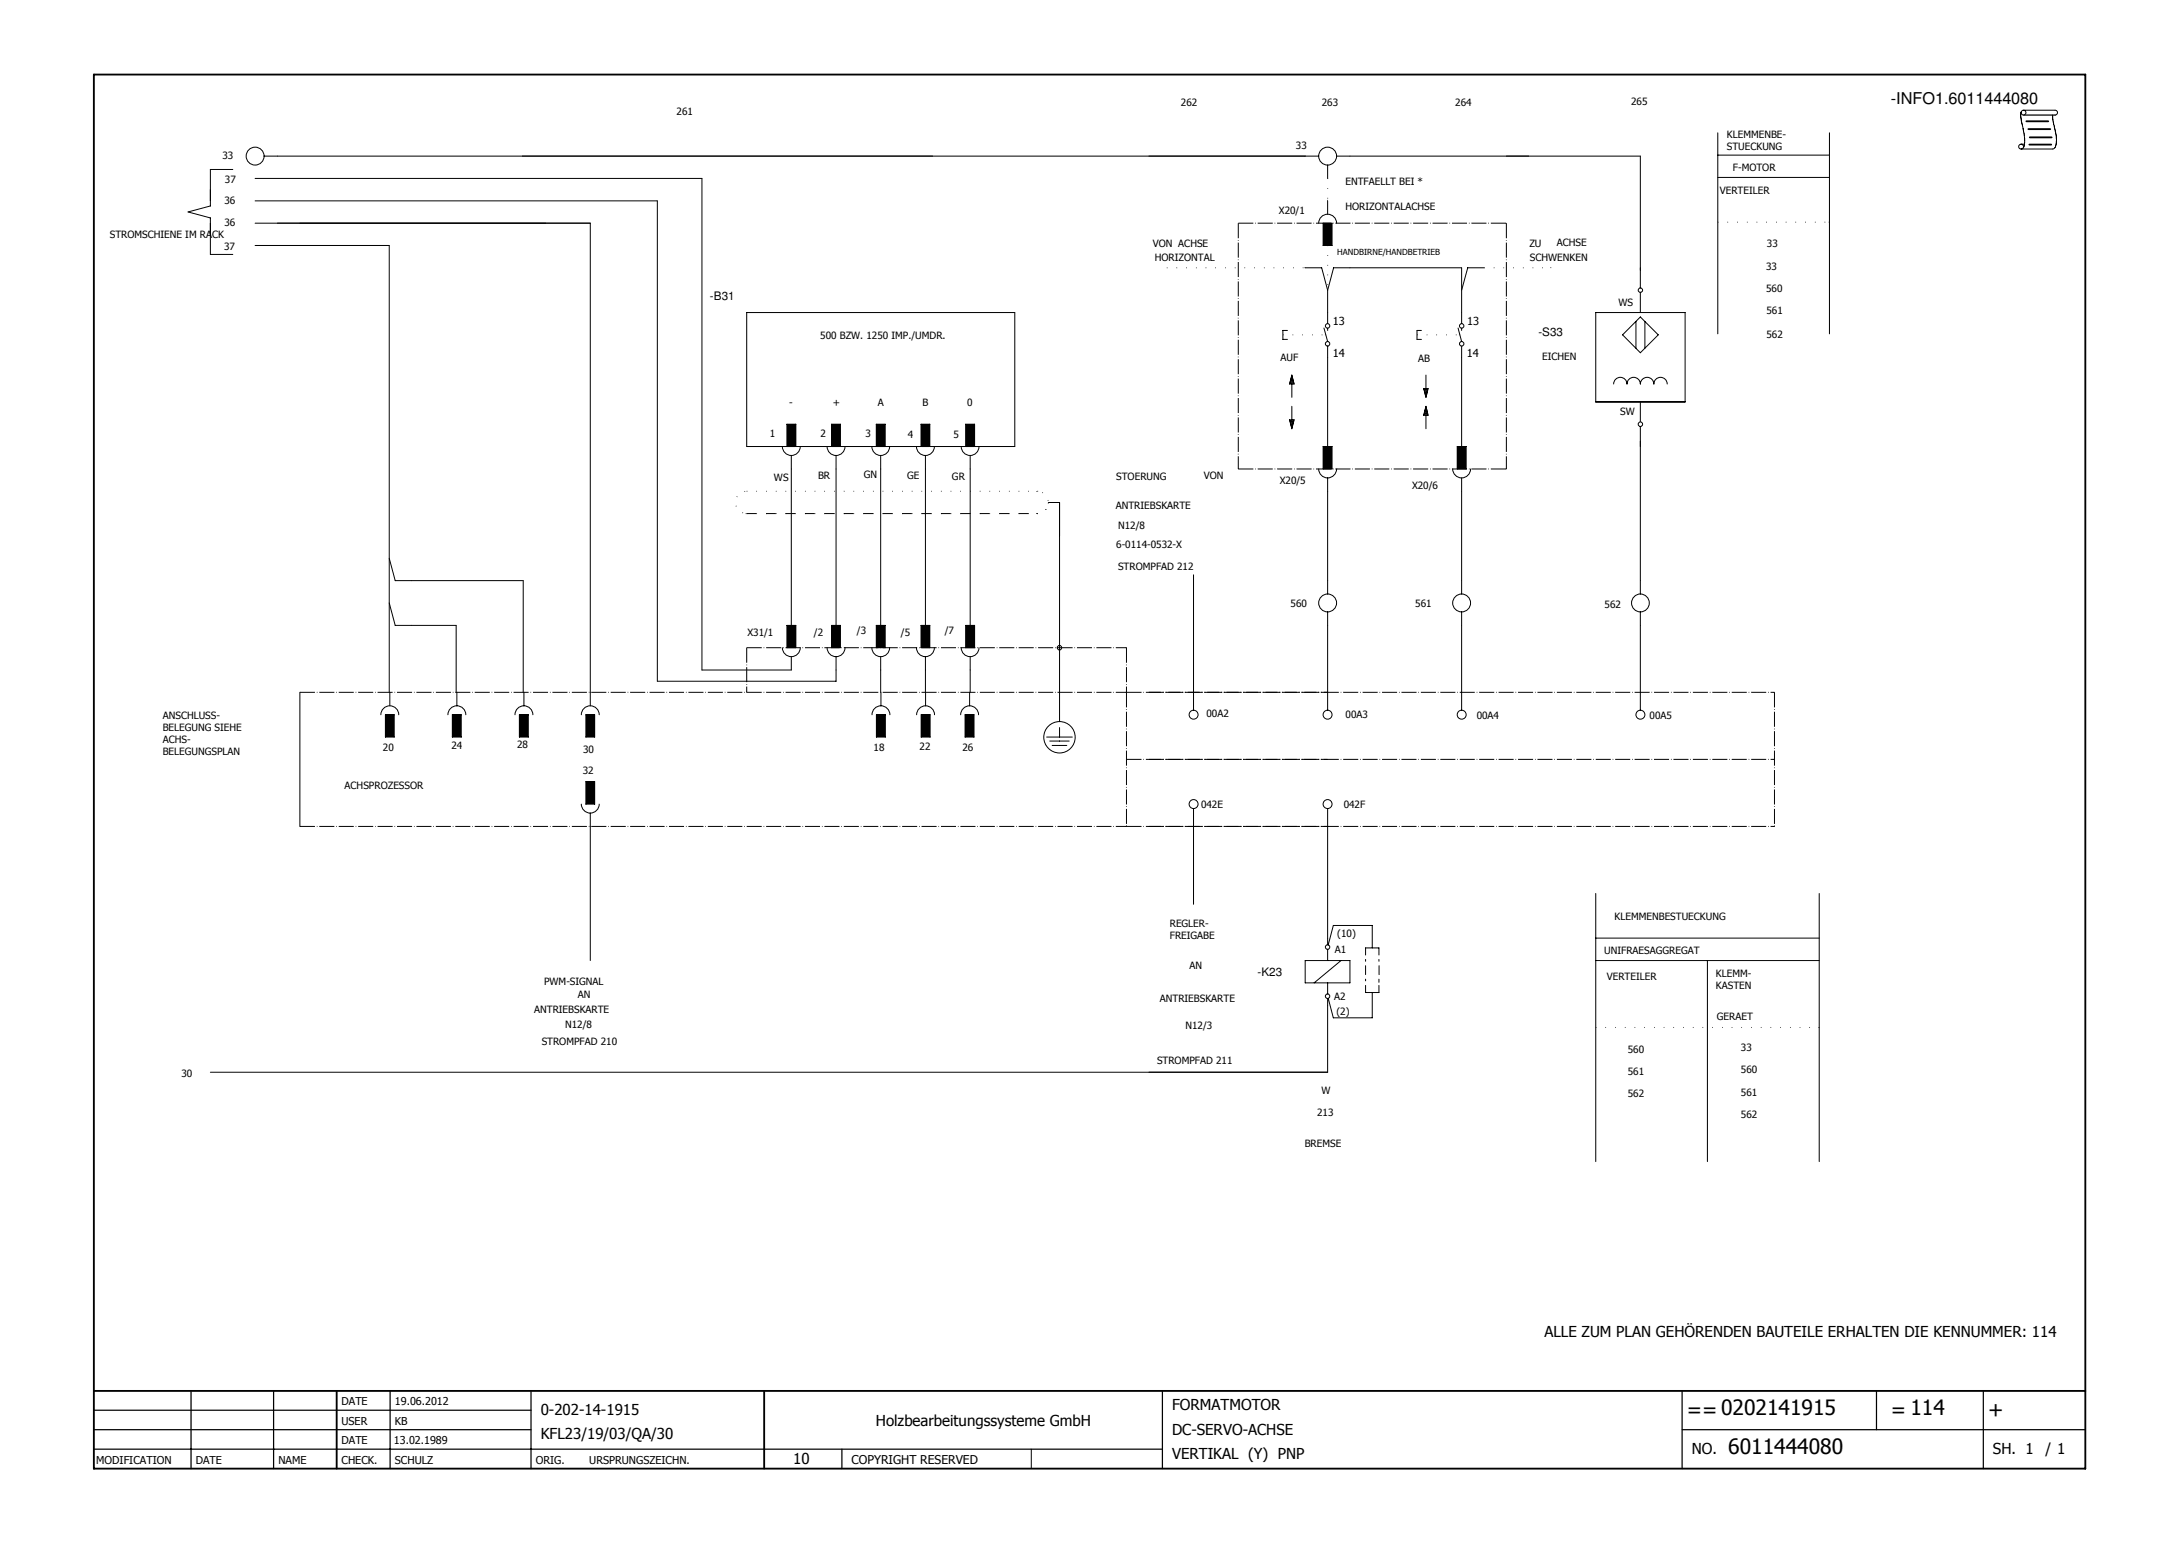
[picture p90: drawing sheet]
<svg xmlns="http://www.w3.org/2000/svg" width="297mm" height="211mm" viewBox="0 0 297 211" stroke-linecap="round" stroke-linejoin="round" font-family="sans-serif">
<defs><g id="words">
<g font-size="2.9">
<text x="230" y="193.2">==0202141915</text>
<text x="257.8" y="193.2">= 114</text>
<text x="271" y="193.2">+</text>
<text x="235.6" y="198.2">6011444080</text>
</g>
<text font-size="2.2" x="257.8" y="14.2">-INFO1.6011444080</text>
<g font-size="2.1">
<text x="210.5" y="182.3">ALLE ZUM PLAN GEHÖRENDEN BAUTEILE ERHALTEN DIE KENNUMMER: 114</text>
<text x="73.7" y="192.9">0-202-14-1915</text>
<text x="73.7" y="196.2">KFL23/19/03/QA/30</text>
<text x="119.4" y="194.4">Holzbearbeitungssysteme GmbH</text>
<text x="159.8" y="192.2">FORMATMOTOR</text>
<text x="159.8" y="195.5">DC-SERVO-ACHSE</text>
<text x="108.1" y="199.5">10</text>
<text x="159.8" y="198.9">VERTIKAL (Y) PNP</text>
<text x="230.6" y="198.2">NO.</text>
<text x="271.7" y="198.2">SH. 1</text>
<text x="278.8" y="198.2">/ 1</text>
</g>
<text font-size="1.7" x="116.1" y="199.5">COPYRIGHT RESERVED</text>
<g font-size="1.6">
<text x="96.8" y="40.8">-B31</text>
<text x="209.7" y="45.8">-S33</text>
<text x="171.4" y="133">-K23</text>
</g>
<g font-size="1.5">
<text x="181.7" y="44.3">13</text>
<text x="200" y="44.3">13</text>
<text x="181.7" y="48.7">14</text>
<text x="200" y="48.7">14</text>
<text x="46.6" y="191.6">DATE</text>
<text x="53.8" y="191.6">19.06.2012</text>
<text x="46.6" y="194.2">USER</text>
<text x="46.6" y="196.9">DATE</text>
<text x="53.7" y="196.9">13.02.1989</text>
<text x="53.8" y="194.2">KB</text>
<text x="13.1" y="199.5">MODIFICATION</text>
<text x="26.7" y="199.5">DATE</text>
<text x="38" y="199.5">NAME</text>
<text x="46.6" y="199.5">CHECK.</text>
<text x="53.8" y="199.5">SCHULZ</text>
<text x="73" y="199.5">ORIG.</text>
<text x="80.3" y="199.5">URSPRUNGSZEICHN.</text>
</g>
<g font-size="1.4">
<text x="92.2" y="15.7">261</text>
<text x="161" y="14.5">262</text>
<text x="180.2" y="14.5">263</text>
<text x="198.4" y="14.4">264</text>
<text x="222.4" y="14.3">265</text>
<text x="30.3" y="21.6">33</text>
<text x="176.7" y="20.3">33</text>
<text x="235.4" y="18.8">KLEMMENBE-</text>
<text x="235.4" y="20.4">STUECKUNG</text>
<text x="236.2" y="23.3">F-MOTOR</text>
<text x="30.6" y="27.8">36</text>
<text x="30.7" y="24.9">37</text>
<text x="174.3" y="29.2">X20/1</text>
<text x="183.4" y="28.7">HORIZONTALACHSE</text>
<text x="183.4" y="25.2">ENTFAELLT BEI *</text>
<text x="234.4" y="26.4">VERTEILER</text>
<text x="15" y="32.5">STROMSCHIENE IM RACK</text>
<text x="30.6" y="34.1">37</text>
<text x="30.6" y="30.9">36</text>
<text x="157.2" y="33.6">VON ACHSE</text>
<text x="157.4" y="35.6">HORIZONTAL</text>
<text x="208.5" y="33.6">ZU</text>
<text x="208.6" y="35.6">SCHWENKEN</text>
<text x="212.2" y="33.5">ACHSE</text>
<text x="240.9" y="33.6">33</text>
<text x="220.6" y="41.8">WS</text>
<text x="240.8" y="36.8">33</text>
<text x="240.8" y="39.8">560</text>
<text x="111.8" y="46.2">500 BZW. 1250 IMP./UMDR.</text>
<text x="240.8" y="42.9">561</text>
<text x="240.8" y="46">562</text>
<text x="174.6" y="49.2">AUF</text>
<text x="193.3" y="49.4">AB</text>
<text x="210.2" y="49.1">EICHEN</text>
<text x="105" y="59.6">1</text>
<text x="107.6" y="55.3">-</text>
<text x="111.8" y="59.5">2</text>
<text x="113.5" y="55.4">+</text>
<text x="118" y="59.6">3</text>
<text x="119.7" y="55.3">A</text>
<text x="123.8" y="59.7">4</text>
<text x="125.7" y="55.3">B</text>
<text x="130" y="59.6">5</text>
<text x="131.8" y="55.3">0</text>
<text x="220.9" y="56.6">SW</text>
<text x="105.5" y="65.6">WS</text>
<text x="111.5" y="65.3">BR</text>
<text x="117.7" y="65.2">GN</text>
<text x="123.7" y="65.3">GE</text>
<text x="129.8" y="65.4">GR</text>
<text x="152.2" y="65.5">STOERUNG</text>
<text x="164.1" y="65.3">VON</text>
<text x="152.1" y="69.3">ANTRIEBSKARTE</text>
<text x="174.5" y="66">X20/5</text>
<text x="192.5" y="66.6">X20/6</text>
<text x="152.2" y="74.8">6-0114-0532-X</text>
<text x="152.4" y="72.1">N12/8</text>
<text x="152.4" y="77.7">STROMPFAD 212</text>
<text x="175.9" y="82.8">560</text>
<text x="192.9" y="82.8">561</text>
<text x="218.7" y="82.9">562</text>
<text x="101.9" y="86.7">X31/1</text>
<text x="110.9" y="86.7">/2</text>
<text x="116.8" y="86.5">/3</text>
<text x="122.8" y="86.7">/5</text>
<text x="128.8" y="86.5">/7</text>
<text x="22.2" y="98">ANSCHLUSS-</text>
<text x="22.2" y="99.6">BELEGUNG SIEHE</text>
<text x="22.2" y="101.2">ACHS-</text>
<text x="70.5" y="102">28</text>
<text x="164.5" y="97.8">00A2</text>
<text x="183.4" y="97.8">00A3</text>
<text x="201.3" y="98">00A4</text>
<text x="224.9" y="98">00A5</text>
<text x="22.2" y="102.9">BELEGUNGSPLAN</text>
<text x="47" y="107.5">ACHSPROZESSOR</text>
<text x="52.2" y="102.4">20</text>
<text x="61.5" y="102.1">24</text>
<text x="79.4" y="105.5">32</text>
<text x="79.5" y="102.7">30</text>
<text x="119.1" y="102.3">18</text>
<text x="125.4" y="102.2">22</text>
<text x="131.2" y="102.4">26</text>
<text x="163.7" y="110.1">042E</text>
<text x="183.2" y="110.2">042F</text>
<text x="220.1" y="125.4">KLEMMENBESTUECKUNG</text>
<text x="159.5" y="126.3">REGLER-</text>
<text x="159.5" y="128">FREIGABE</text>
<text x="182" y="129.9">A1</text>
<text x="182.3" y="127.8">(10)</text>
<text x="218.7" y="130">UNIFRAESAGGREGAT</text>
<text x="74.2" y="134.2">PWM-SIGNAL</text>
<text x="78.8" y="136.1">AN</text>
<text x="158.1" y="136.6">ANTRIEBSKARTE</text>
<text x="162.2" y="132.1">AN</text>
<text x="181.9" y="136.4">A2</text>
<text x="219" y="133.6">VERTEILER</text>
<text x="233.9" y="133.2">KLEMM-</text>
<text x="233.9" y="134.8">KASTEN</text>
<text x="72.8" y="138.1">ANTRIEBSKARTE</text>
<text x="73.8" y="142.4">STROMPFAD 210</text>
<text x="77" y="140.1">N12/8</text>
<text x="161.6" y="140.2">N12/3</text>
<text x="182.2" y="138.3">(2)</text>
<text x="221.9" y="143.5">560</text>
<text x="234" y="139.1">GERAET</text>
<text x="237.3" y="143.3">33</text>
<text x="24.7" y="146.9">30</text>
<text x="157.7" y="145">STROMPFAD 211</text>
<text x="180.1" y="149.1">W</text>
<text x="221.9" y="146.5">561</text>
<text x="221.9" y="149.6">562</text>
<text x="237.3" y="146.3">560</text>
<text x="237.3" y="149.4">561</text>
<text x="179.5" y="152.1">213</text>
<text x="237.3" y="152.4">562</text>
<text x="177.9" y="156.4">BREMSE</text>
</g>
<text font-size="1.1" x="182.3" y="34.8">HANDBIRNE/HANDBETRIEB</text>
</g></defs>
<path d="M203 10l-190.4 190.4M12.7 112.2l125.9 88.2" fill="none" stroke="#fff" stroke-width=".14"/>
<path d="M12.8 10.2h271.5v190h-271.5zM12.8 189.6h271.5M45.9 189.6v10.6M104.2 189.6v10.6" fill="none" stroke="#010101" stroke-width=".25"/>
<g fill="none" stroke="#010101" stroke-width=".17">
<path d="M12.8 194.9h59.6M12.8 192.2h59.6M12.8 197.5h145.7M26 189.6v10.6M37.3 189.6v10.6M53.2 189.6v10.6M72.4 189.6v10.6M114.8 197.5v2.7M158.5 189.6v10.6M229.3 194.9h55M229.3 189.6v10.6M255.8 189.6v5.3"/>
<path d="M270.4 189.6v10.6"/>
</g>
<path d="M131.6 85.3h1.3v3h-1.3zM132.3 89.5v1.8M140.6 197.5v2.7" fill="none" stroke="#010101" stroke-width=".14"/>
<path d="M131.6 85.3h1.3v3h-1.3z" fill="#010101"/>
<g fill="none" stroke="#010101" stroke-width=".14">
<path d="M119.5 97.4h1.2v3.1h-1.2zM131 88.3a1.21 1.21 0 0 0 1.2 1.2 1.21 1.21 0 0 0 1.3-1.2"/>
<circle cx="144.4" cy="88.3" r=".31"/>
</g>
<path d="M119.5 97.4h1.2v3.1h-1.2z" fill="#010101"/>
<path d="M28.7 23.1h3M118.9 97.4a1.22 1.22 0 0 1 1.2-1.2 1.22 1.22 0 0 1 1.2 1.2M120.1 94.4v1.8M125 97.4a1.22 1.22 0 0 1 1.2-1.2 1.22 1.22 0 0 1 1.2 1.2M125.6 97.4h1.2v3.1h-1.2zM126.2 94.4v1.8" fill="none" stroke="#010101" stroke-width=".14"/>
<path d="M125.6 97.4h1.2v3.1h-1.2z" fill="#010101"/>
<path d="M159.1 36.5h18.8" fill="none" stroke="#010101" stroke-width=".14" stroke-dasharray=".1 1.2 .1 1.2" stroke-linecap="butt"/>
<path d="M177.8 36.5h.2h-.2z" fill="#010101"/>
<path d="M28.7 23.1v4.3M131 97.4a1.22 1.22 0 0 1 1.2-1.2 1.22 1.22 0 0 1 1.2 1.2M131.6 97.4h1.2v3.1h-1.2zM132.2 94.4v1.8" fill="none" stroke="#010101" stroke-width=".14"/>
<path d="M131.6 97.4h1.2v3.1h-1.2z" fill="#010101"/>
<g fill="none" stroke="#010101" stroke-width=".14">
<path d="M28.7 30.4v4.3h3M217.5 42.6h12.2v12.2h-12.2zM220 52.3a.91 .91 0 0 1 .9-.9 .91 .91 0 0 1 .9 .9 .91 .91 0 0 1 .9-.9 .91 .91 0 0 1 .9 .9 .92 .92 0 0 1 .9-.9 .92 .92 0 0 1 1 .9 .91 .91 0 0 1 .9-.9 .91 .91 0 0 1 .9 .9M223 43.8v3.7M223.6 43.2l2.5 2.4-2.5 2.5-2.4-2.5zM224.2 43.8v3.7M144.4 94.4v4M144.4 99.2v1.3M142.7 100.5h3.5M143.1 101h2.7M143.4 101.6h2M28.7 146.2h152.3"/>
<circle cx="144.4" cy="100.5" r="2.14"/>
</g>
<path d="M181 24.3v3.1" fill="none" stroke="#010101" stroke-width=".14" stroke-dasharray=".1 1.2 .1 1.2" stroke-linecap="butt"/>
<path d="M180.9 27.2h.1v.2z" fill="#010101"/>
<g fill="none" stroke="#010101" stroke-width=".14">
<path d="M223.6 36.5v2.8"/>
<circle cx="223.6" cy="39.6" r=".3"/>
</g>
<path d="M181 33.5v6.1" fill="none" stroke="#010101" stroke-width=".14" stroke-dasharray=".1 1.2 .1 1.2" stroke-linecap="butt"/>
<path d="M180.9 39.4h.1v.2z" fill="#010101"/>
<g fill="none" stroke="#010101" stroke-width=".14">
<path d="M34.8 24.3h60.9M34.8 27.4h54.8M34.8 30.4h45.7M34.8 33.5h18.3M37.8 21.3h89.3M181 39.6v3M181 48.7v12.2M223.6 58.1v2.8M181 67v12.2M181 85.3v9.1M181 112.7v15.2M181 137v9.2"/>
<circle cx="223.6" cy="57.8" r=".31"/>
</g>
<path d="M40.9 94.4h112.7" fill="none" stroke="#010101" stroke-width=".14" stroke-dasharray="2.1 .3 .1 .3" stroke-linecap="butt"/>
<path d="M153.4 94.3l.2 .1h-.2z" fill="#010101"/>
<path d="M40.9 94.4v18.3" fill="none" stroke="#010101" stroke-width=".14"/>
<path d="M40.9 112.7h112.7" fill="none" stroke="#010101" stroke-width=".14" stroke-dasharray="2.1 .3 .1 .3" stroke-linecap="butt"/>
<path d="M153.4 112.6l.2 .1h-.2z" fill="#010101"/>
<path d="M53.1 33.5v60.9M71.2 21.3h106.7M184 21.3h24.4M184 36.5h15.2v6.1M199.2 48.7v12.2M56.1 79.2h15.2v15.2M199.2 67v12.2M56.1 85.3h6.1v9.1M199.2 85.3v9.1" fill="none" stroke="#010101" stroke-width=".14"/>
<path d="M202.3 36.5h9.1" fill="none" stroke="#010101" stroke-width=".14" stroke-dasharray=".1 1.2 .1 1.2" stroke-linecap="butt"/>
<path d="M211.3 36.5h.2h-.2z" fill="#010101"/>
<path d="M205.3 21.3h18.3" fill="none" stroke="#010101" stroke-width=".14"/>
<path d="M168.8 63.9h36.5" fill="none" stroke="#010101" stroke-width=".14" stroke-dasharray="2.1 .3 .1 .3" stroke-linecap="butt"/>
<path d="M205.2 63.9h.2l-.2 .1z" fill="#010101"/>
<path d="M205.3 30.4v33.5" fill="none" stroke="#010101" stroke-width=".14" stroke-dasharray="2.1 .3 .1 .3" stroke-linecap="butt"/>
<path d="M205.3 63.8h.1l-.1 .2z" fill="#010101"/>
<path d="M80.5 30.4v64M89.6 27.4v65.5M95.7 24.3v67M138.3 42.6h-36.5v18.3M80.5 112.7v18.2M217.5 121.8v36.5M217.5 127.9h30.5M217.5 130.9h30.5" fill="none" stroke="#010101" stroke-width=".14"/>
<path d="M217.5 140.1h30.5" fill="none" stroke="#010101" stroke-width=".14" stroke-dasharray=".1 1.2 .1 1.2" stroke-linecap="butt"/>
<path d="M247.9 140l.1 .1h-.1z" fill="#010101"/>
<path d="M101.8 60.9h36.5" fill="none" stroke="#010101" stroke-width=".14"/>
<path d="M101.8 67h39.6" fill="none" stroke="#010101" stroke-width=".14" stroke-dasharray=".1 1.2 .1 1.2" stroke-linecap="butt"/>
<path d="M141.3 66.9l.1 .1h-.1z" fill="#010101"/>
<path d="M101.6 67a1.52 1.52 0 0 0-1.3 1.6 1.52 1.52 0 0 0 1.5 1.4M101.7 70h.1M101.8 70h39.6" fill="none" stroke="#010101" stroke-width=".14" stroke-dasharray=".1 1.2 .1 1.2" stroke-linecap="butt"/>
<path d="M141.3 70h.1h-.1z" fill="#010101"/>
<path d="M101.8 70h39.6" fill="none" stroke="#010101" stroke-width=".14" stroke-dasharray="1.3 1.3" stroke-linecap="butt"/>
<path d="M141.3 70h.1h-.1z" fill="#010101"/>
<path d="M101.8 88.3v6.1" fill="none" stroke="#010101" stroke-width=".14" stroke-dasharray="2.1 .3 .1 .3" stroke-linecap="butt"/>
<path d="M101.8 94.3v.1z" fill="#010101"/>
<path d="M101.8 88.3h51.8" fill="none" stroke="#010101" stroke-width=".14" stroke-dasharray="2.1 .3 .1 .3" stroke-linecap="butt"/>
<path d="M153.4 88.3h.2h-.2z" fill="#010101"/>
<g fill="none" stroke="#010101" stroke-width=".14">
<path d="M234.2 18.1v27.4M275.5 15.3a6.9 6.9 0 0 0 .3 2.4v.2a3.6 3.6 0 0 1 0 2.2M275.5 19.7h.5M275.8 15h4.3a.33 .33 0 0 1 .4 .4 .33 .33 0 0 1-.4 .3M279.8 15.7l.2 1.2a5.3 5.3 0 0 1 .1 3.2l-.3 .2h-4.3M223.6 21.3v15.6M223.6 39.8v2.8M234.2 21.1h15.2M234.2 24.2h15.2M223.6 54.7v2.8M107.9 63.9v21.4M114 63.9v21.4"/>
<path d="M223.6 60.1v19.1M95.7 91.3h12.2M114 91.3v1.6h-24.4M223.6 85.3v9.1M232.8 130.9v27.4"/>
<circle cx="275.5" cy="20" r=".33"/>
<circle cx="275.8" cy="15.4" r=".33"/>
</g>
<path d="M275.9 15.7h4.3" fill="none" stroke="#010101" stroke-width=".17"/>
<path d="M276.2 16.5h3M276.5 17.6h3M276.6 19.7h3M276.7 18.7h3" fill="none" stroke="#010101" stroke-width=".25"/>
<path d="M234.2 30.3h15.2" fill="none" stroke="#010101" stroke-width=".14" stroke-dasharray=".1 1.2 .1 1.2" stroke-linecap="butt"/>
<path d="M249.3 30.2l.1 .1h-.1z" fill="#010101"/>
<path d="M120.1 63.9v21.4M126.2 63.9v21.4M120.1 91.3v3.1M126.2 91.3v3.1" fill="none" stroke="#010101" stroke-width=".14"/>
<path d="M241.9 94.4v18.3" fill="none" stroke="#010101" stroke-width=".14" stroke-dasharray="2.1 .3 .1 .3" stroke-linecap="butt"/>
<path d="M241.9 112.5v.2z" fill="#010101"/>
<path d="M156.6 103.5h85.3" fill="none" stroke="#010101" stroke-width=".14" stroke-dasharray="2.1 .3 .1 .3" stroke-linecap="butt"/>
<path d="M241.8 103.5h.1l-.1 .1z" fill="#010101"/>
<g fill="none" stroke="#010101" stroke-width=".14">
<path d="M249.4 18.1v27.4M36 21.3h1.8M138.3 42.6v18.3M132.3 63.9v21.4M70.8 97.4h1.2v3.1h-1.2zM132.3 91.3v3.1M162.7 94.4v2.4M162.7 110.2v2.5M248 121.8v36.5"/>
<circle cx="34.8" cy="21.3" r="1.22"/>
<circle cx="162.7" cy="97.4" r=".61"/>
<circle cx="162.7" cy="109.6" r=".61"/>
</g>
<path d="M70.8 97.4h1.2v3.1h-1.2z" fill="#010101"/>
<path d="M61.1 97.4a1.22 1.22 0 0 1 1.2-1.2 1.22 1.22 0 0 1 1.2 1.2M61.7 97.4h1.2v3.1h-1.2zM62.3 94.4v1.8M70.2 97.4a1.22 1.22 0 0 1 1.2-1.2 1.22 1.22 0 0 1 1.2 1.2M71.4 94.4v1.8" fill="none" stroke="#010101" stroke-width=".14"/>
<path d="M141.4 70a1.52 1.52 0 0 0 1.5-1.5 1.52 1.52 0 0 0-1.5-1.5M141.5 67h-.1" fill="none" stroke="#010101" stroke-width=".14" stroke-dasharray=".1 1.2 .1 1.2" stroke-linecap="butt"/>
<path d="M61.7 97.4h1.2v3.1h-1.2z" fill="#010101"/>
<path d="M51.9 97.4a1.22 1.22 0 0 1 1.2-1.2 1.22 1.22 0 0 1 1.3 1.2M52.5 97.4h1.2v3.1h-1.2z" fill="none" stroke="#010101" stroke-width=".14"/>
<path d="M52.5 97.4h1.2v3.1h-1.2z" fill="#010101"/>
<path d="M53.1 94.4v1.8M79.9 97.4h1.2v3.1h-1.2zM80.5 94.4v1.8" fill="none" stroke="#010101" stroke-width=".14"/>
<path d="M141.4 70a1.52 1.52 0 0 0 1.5-1.5M142.9 68.6v-.1" fill="none" stroke="#010101" stroke-width=".14" stroke-dasharray=".1 1.2 .1 1.2" stroke-linecap="butt"/>
<path d="M79.9 97.4h1.2v3.1h-1.2z" fill="#010101"/>
<path d="M142.9 68.5h1.5M79.2 97.4a1.22 1.22 0 0 1 1.3-1.2 1.22 1.22 0 0 1 1.2 1.2M79.9 106.6h1.2v3h-1.2z" fill="none" stroke="#010101" stroke-width=".14"/>
<path d="M79.9 106.6h1.2v3h-1.2z" fill="#010101"/>
<g fill="none" stroke="#010101" stroke-width=".14">
<path d="M28.7 25.9v2.2l-3.1 .8 3.1 .8v2.2M53.1 76.1l.8 3.1h2.2M144.4 68.5v25.9M199.2 79.2v1.8M53.1 82.2l.8 3.1h2.2M181 94.4v2.4M199.2 83.4v1.9M199.2 94.4v2.4M79.2 109.6a1.22 1.22 0 0 0 1.3 1.2 1.22 1.22 0 0 0 1.2-1.2M80.5 110.8v1.9"/>
<circle cx="181" cy="97.4" r=".61"/>
<circle cx="199.2" cy="82.2" r="1.22"/>
<circle cx="199.3" cy="97.4" r=".61"/>
</g>
<path d="M153.6 88.3v6.1" fill="none" stroke="#010101" stroke-width=".14" stroke-dasharray="2.1 .3 .1 .3" stroke-linecap="butt"/>
<path d="M153.5 94.3h.1v.1z" fill="#010101"/>
<g fill="none" stroke="#010101" stroke-width=".14">
<path d="M223.6 94.4v2.4"/>
<circle cx="223.6" cy="97.4" r=".61"/>
</g>
<path d="M153.6 94.4v18.3" fill="none" stroke="#010101" stroke-width=".14" stroke-dasharray="2.1 .3 .1 .3" stroke-linecap="butt"/>
<path d="M153.5 112.5h.1v.2z" fill="#010101"/>
<path d="M153.6 94.4h27.4" fill="none" stroke="#010101" stroke-width=".14" stroke-dasharray="2.1 .3 .1 .3" stroke-linecap="butt"/>
<path d="M180.8 94.3l.2 .1h-.2z" fill="#010101"/>
<g fill="none" stroke="#010101" stroke-width=".14">
<path d="M181 79.2v1.8M223.6 79.2v1.8M181 83.4v1.9M223.6 83.4v1.9"/>
<circle cx="181" cy="82.2" r="1.22"/>
<circle cx="223.6" cy="82.2" r="1.22"/>
</g>
<path d="M153.6 103.5h27.4" fill="none" stroke="#010101" stroke-width=".14" stroke-dasharray="2.1 .3 .1 .3" stroke-linecap="butt"/>
<path d="M180.8 103.5h.2l-.2 .1z" fill="#010101"/>
<path d="M153.6 112.7h27.4" fill="none" stroke="#010101" stroke-width=".14" stroke-dasharray="2.1 .3 .1 .3" stroke-linecap="butt"/>
<path d="M180.8 112.6l.2 .1h-.2z" fill="#010101"/>
<g fill="none" stroke="#010101" stroke-width=".14">
<path d="M156.6 21.3h21.3M181 44.7v.3M181 110.2v2.5"/>
<circle cx="181" cy="109.6" r=".61"/>
</g>
<path d="M174.9 45.6h5.8" fill="none" stroke="#010101" stroke-width=".14" stroke-dasharray=".1 1.2 .1 1.2" stroke-linecap="butt"/>
<path d="M180.6 45.6h.2l-.2 .1z" fill="#010101"/>
<g fill="none" stroke="#010101" stroke-width=".14">
<path d="M175.5 45h-.6v1.3h.6M180.5 44.7l.5 1.9M181 42.6v1.5M181 47.2v1.5"/>
<circle cx="181" cy="46.9" r=".3"/>
<circle cx="181" cy="44.4" r=".3"/>
</g>
<path d="M156.6 94.4h85.3" fill="none" stroke="#010101" stroke-width=".14" stroke-dasharray="2.1 .3 .1 .3" stroke-linecap="butt"/>
<path d="M241.8 94.3l.1 .1h-.1z" fill="#010101"/>
<g fill="none" stroke="#010101" stroke-width=".14">
<path d="M193.2 46.3h.6M199.2 42.6v1.5"/>
<circle cx="199.3" cy="44.4" r=".3"/>
</g>
<path d="M193.2 45.6h5.8" fill="none" stroke="#010101" stroke-width=".14" stroke-dasharray=".1 1.2 .1 1.2" stroke-linecap="butt"/>
<path d="M198.9 45.6h.2l-.2 .1z" fill="#010101"/>
<g fill="none" stroke="#010101" stroke-width=".14">
<path d="M193.8 45h-.6v1.3M198.8 44.7l.4 1.9M199.2 44.7v.3M199.2 47.2v1.5"/>
<circle cx="199.2" cy="46.9" r=".31"/>
</g>
<path d="M156.6 112.7h85.3" fill="none" stroke="#010101" stroke-width=".14" stroke-dasharray="2.1 .3 .1 .3" stroke-linecap="butt"/>
<path d="M241.8 112.6l.1 .1h-.1z" fill="#010101"/>
<path d="M179.8 30.4a1.22 1.22 0 0 1 1.2-1.2 1.22 1.22 0 0 1 1.2 1.2M180.4 30.4h1.2v3.1h-1.2zM184 36.5h-2.2l-.8 3.1M200.1 36.5h2.2M200.1 36.5l-.9 3.1M156.6 146.2h24.4" fill="none" stroke="#010101" stroke-width=".14"/>
<path d="M180.4 30.4h1.2v3.1h-1.2z" fill="#010101"/>
<path d="M181 27.4v1.8M180.4 60.9h1.2v3h-1.2z" fill="none" stroke="#010101" stroke-width=".14"/>
<path d="M180.4 60.9h1.2v3h-1.2z" fill="#010101"/>
<path d="M179.8 63.9a1.22 1.22 0 0 0 1.2 1.2 1.22 1.22 0 0 0 1.2-1.2M181 65.1v1.9M198 63.9a1.22 1.22 0 0 0 1.2 1.2 1.22 1.22 0 0 0 1.3-1.2M198.6 60.9h1.3v3h-1.3z" fill="none" stroke="#010101" stroke-width=".14"/>
<path d="M198.6 60.9h1.3v3h-1.3z" fill="#010101"/>
<g fill="none" stroke="#010101" stroke-width=".14">
<path d="M177.9 21.3h1.9M177.9 36.5h2.3l.8 3.1M181 22.5v1.8M182.2 21.3h1.8M113.4 57.8h1.2v3.1h-1.2zM175.8 57.2h.6l-.3 1.2zM175.8 57.4h.6M175.8 52.2h.6M175.9 57.5h.4M175.9 52h.4M175.9 57.7h.4M175.9 51.9h.4"/>
<path d="M175.9 57.8h.4M175.9 51.7h.4M176 58h.2M176 51.6h.2M176 58.1h.2M176 51.4h.2M176.1 58.3h.1M176.1 51.3h.1M176.1 52.3v1.9M176.1 55.4v1.8M176.1 51.1l.3 1.2h-.6zM194.1 53h.6l-.3 1.2z"/>
<path d="M194.1 56.5h.5M194.1 53.1h.5M194.2 56.3h.4M194.2 53.3h.4M194.2 56.2h.4M194.2 53.4h.4M194.2 56h.3M194.2 53.6h.3M194.3 55.9h.2M194.3 53.7h.2M194.3 55.7h.2M194.3 53.9h.2"/>
<path d="M194.3 55.5h.1M194.3 54h.1M194.4 51.1v1.9M194.4 56.6v1.8M194.4 55.4l.3 1.2h-.6zM162.7 78.4v16M199.2 65.1v1.9M177.9 130.9h6.1v3.1h-6.1zM181 127.9v.9M181 129.4v1.5M181 134v1.5M181 136.1v.9"/>
<path d="M181.1 128.8l.7-2.6h5.3v3M182.8 130.9l-3.7 3.1M186.2 130.2v-1h1.8v1M186.2 130.8v.2M186.2 131.6v1.3M186.2 133.5v.2M186.2 134.3v1h1.8v-1M187.1 135.3v3.4h-5.3l-.7-2.6M188 130.8v.2M188 133.5v.4M188 131.6v1.3"/>
<circle cx="181" cy="21.3" r="1.22"/>
<circle cx="181" cy="129.1" r=".3"/>
<circle cx="181" cy="135.8" r=".3"/>
</g>
<path d="M113.4 57.8h1.2v3.1h-1.2z" fill="#010101"/>
<path d="M107.3 57.8h1.2v3.1h-1.2zM106.7 60.9a1.22 1.22 0 0 0 1.2 1.2 1.22 1.22 0 0 0 1.2-1.2M112.8 60.9a1.22 1.22 0 0 0 1.2 1.2 1.22 1.22 0 0 0 1.2-1.2M114 62.1v1.8M162.7 112.7v10.6" fill="none" stroke="#010101" stroke-width=".14"/>
<path d="M107.3 57.8h1.2v3.1h-1.2z" fill="#010101"/>
<path d="M119.5 57.8h1.2v3.1h-1.2zM107.9 62.1v1.8M118.9 60.9a1.21 1.21 0 0 0 1.2 1.2 1.21 1.21 0 0 0 1.2-1.2" fill="none" stroke="#010101" stroke-width=".14"/>
<path d="M119.5 57.8h1.2v3.1h-1.2z" fill="#010101"/>
<path d="M125.6 57.8h1.2v3.1h-1.2zM120.1 62.1v1.8M124.9 60.9a1.22 1.22 0 0 0 1.3 1.2 1.22 1.22 0 0 0 1.2-1.2M126.2 62.1v1.8" fill="none" stroke="#010101" stroke-width=".14"/>
<path d="M125.6 57.8h1.2v3.1h-1.2z" fill="#010101"/>
<path d="M131.6 57.8h1.3v3.1h-1.3zM132.3 62.1v1.8" fill="none" stroke="#010101" stroke-width=".14"/>
<path d="M131.6 57.8h1.3v3.1h-1.3z" fill="#010101"/>
<path d="M131 60.9a1.21 1.21 0 0 0 1.2 1.2 1.21 1.21 0 0 0 1.3-1.2" fill="none" stroke="#010101" stroke-width=".14"/>
<path d="M168.8 30.4v33.5" fill="none" stroke="#010101" stroke-width=".14" stroke-dasharray="2.1 .3 .1 .3" stroke-linecap="butt"/>
<path d="M168.8 63.8v.2z" fill="#010101"/>
<path d="M107.3 85.3h1.2v3h-1.2zM107.9 89.5v1.8" fill="none" stroke="#010101" stroke-width=".14"/>
<path d="M107.3 85.3h1.2v3h-1.2z" fill="#010101"/>
<path d="M106.7 88.3a1.22 1.22 0 0 0 1.2 1.2 1.22 1.22 0 0 0 1.2-1.2" fill="none" stroke="#010101" stroke-width=".14"/>
<path d="M168.8 30.4h36.5" fill="none" stroke="#010101" stroke-width=".14" stroke-dasharray="2.1 .3 .1 .3" stroke-linecap="butt"/>
<path d="M205.2 30.4h.2l-.2 .1z" fill="#010101"/>
<path d="M113.4 85.3h1.2v3h-1.2z" fill="none" stroke="#010101" stroke-width=".14"/>
<path d="M113.4 85.3h1.2v3h-1.2z" fill="#010101"/>
<path d="M112.8 88.3a1.22 1.22 0 0 0 1.2 1.2 1.22 1.22 0 0 0 1.2-1.2M114 89.5v1.8M124.9 88.3a1.22 1.22 0 0 0 1.3 1.2 1.22 1.22 0 0 0 1.2-1.2M125.6 85.3h1.2v3h-1.2zM126.2 89.5v1.8" fill="none" stroke="#010101" stroke-width=".14"/>
<path d="M125.6 85.3h1.2v3h-1.2z" fill="#010101"/>
<path d="M118.9 88.3a1.21 1.21 0 0 0 1.2 1.2 1.21 1.21 0 0 0 1.2-1.2M119.5 85.3h1.2v3h-1.2z" fill="none" stroke="#010101" stroke-width=".14"/>
<path d="M119.5 85.3h1.2v3h-1.2z" fill="#010101"/>
<path d="M120.1 89.5v1.8" fill="none" stroke="#010101" stroke-width=".14"/>
<use href="#words"/>
</svg>
